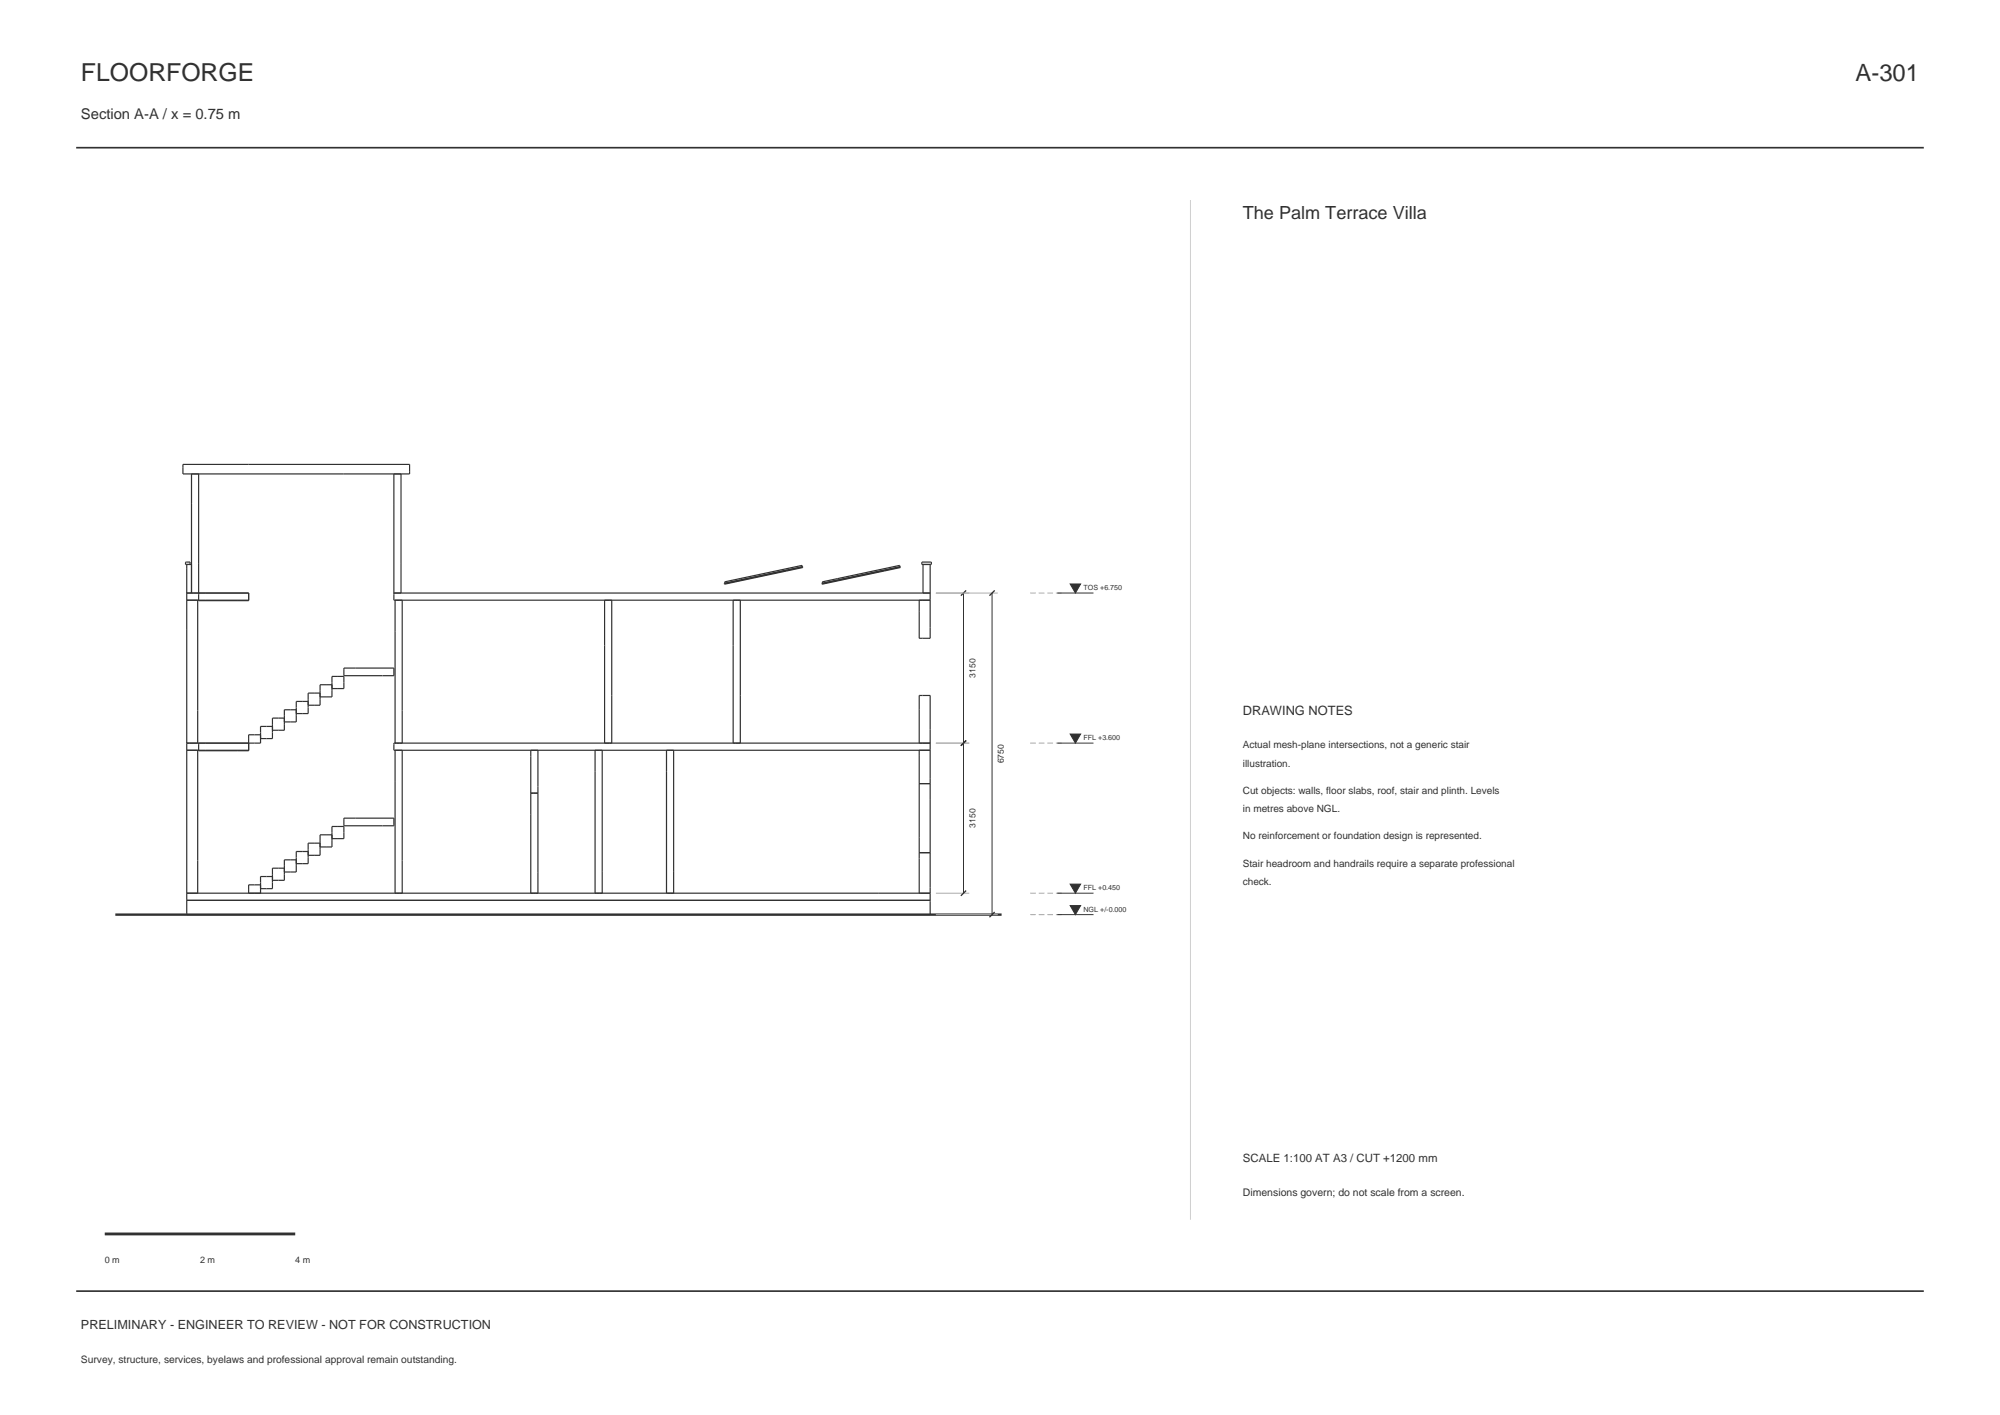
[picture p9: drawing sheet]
<svg xmlns="http://www.w3.org/2000/svg" width="420mm" height="297mm" viewBox="0 0 420 297" stroke-linecap="round" stroke-linejoin="round" font-family="sans-serif">
<defs><g id="words">
<text font-size="5.2" fill="#25372f" x="17" y="17">FLOORFORGE</text>
<text font-size="5" fill="#25372f" x="389.7" y="17">A-301</text>
<text font-size="3.8" fill="#25372f" x="261" y="46">The Palm Terrace Villa</text>
<text font-size="3.1" fill="#25372f" x="17" y="25">Section A-A / x = 0.75 m</text>
<text font-size="2.7" fill="#25372f" x="261" y="150">DRAWING NOTES</text>
<text font-size="2.6" fill="#25372f" x="17" y="279">PRELIMINARY - ENGINEER TO REVIEW - NOT FOR CONSTRUCTION</text>
<text font-size="2.4" fill="#25372f" x="261" y="244">SCALE 1:100 AT A3 / CUT +1200 mm</text>
<text font-size="2.2" fill="#25372f" x="261" y="251">Dimensions govern; do not scale from a screen.</text>
<g font-size="2.1" fill="#25372f">
<text x="261" y="157">Actual mesh-plane intersections, not a generic stair</text>
<text x="261" y="160.9">illustration.</text>
<text x="261" y="166.6">Cut objects: walls, floor slabs, roof, stair and plinth. Levels</text>
<text x="261" y="170.5">in metres above NGL.</text>
<text x="261" y="176.2">No reinforcement or foundation design is represented.</text>
<text x="261" y="181.9">Stair headroom and handrails require a separate professional</text>
<text x="261" y="185.8">check.</text>
<text x="17" y="286">Survey, structure, services, byelaws and professional approval remain outstanding.</text>
</g>
<g font-size="1.9" fill="#25372f">
<text x="22" y="265">0 m</text>
<text x="42" y="265">2 m</text>
<text x="62" y="265">4 m</text>
</g>
<g font-size="1.8" fill="#25372f">
<text x="204.8" y="142.2" transform="rotate(-90 204.8 142.2)">3150</text>
<text x="210.8" y="160.2" transform="rotate(-90 210.8 160.2)">6750</text>
<text x="204.8" y="173.7" transform="rotate(-90 204.8 173.7)">3150</text>
</g>
<g font-size="1.5" fill="#25372f">
<text x="227.5" y="123.9">TOS +6.750</text>
<text x="227.5" y="155.4">FFL +3.600</text>
<text x="227.5" y="191.4">NGL +/-0.000</text>
<text x="227.5" y="186.9">FFL +0.450</text>
</g>
</g></defs>
<path d="M16 31h388M16 271h388" fill="none" stroke="#25372f" stroke-width=".35"/>
<g fill="none" stroke="#25372f" stroke-width=".25">
<path d="M38.4 97.5h47.6v2h-47.6zM40.2 99.5v25M41.7 99.5v26.6h10.5v-1.6h-13M82.7 99.5v26.5h112.6M84.2 99.5v25M39.2 118.5v73.5h156.1v-46h-2.3v10M39.9 118.5v-.5h-.9v.5h1.2M193.6 118h2v.5h-2zM193.8 118.5v6M195.3 118.5v15.5h-2.3v-8M39.2 126h13M41.5 126v30"/>
<path d="M82.7 124.5h112.6M83 126v30M84.5 126v30M127 126v30M128.5 126v30M152.1 122.4l16.4-3.5 .1 .2-16.5 3.5zM152.2 122.1l16.2-3.4 .1 .3-16.2 3.5zM154 126v30M155.5 126v30M172.6 122.4l16.4-3.5 .1 .2-16.5 3.5zM172.7 122.1l16.2-3.4 .1 .3-16.2 3.5zM39.2 157.5h13"/>
<path d="M41.5 157.5v30M54.7 154.2h-2.5v3.4h-10.5v-1.6M57.2 152.5h-2.5v3.5h-15.5M59.7 150.7h-2.5v4.3h-2.5M62.2 149h-2.5v4.3h-2.5M64.7 147.2h-2.5v4.3h-2.5M67.2 145.5h-2.5v4.3h-2.5M69.7 143.7h-2.5v4.3h-2.5M69.7 144.5h2.5v-2.5h-2.5v4.3h-2.5M72.2 140.2h10.5v1.6h-10.5zM83 157.5v30M84.5 157.5v30"/>
<path d="M111.5 157.5v30M113 157.5v30M125 157.5v30M126.5 157.5v30M140 157.5v30M141.5 157.5v30M193 157.5v30M195.3 156h-112.6v1.5h112.6M64.7 178.7h-2.5v4.3h-2.5M67.2 177h-2.5v4.3h-2.5M69.7 175.2h-2.5v4.3h-2.5M69.7 176h2.5v-2.5h-2.5v4.3h-2.5"/>
<path d="M72.2 171.7h10.5v1.6h-10.5zM111.5 166.5h1.5M193 179h2.3M193 164.5h2.3M39.2 189h156.1M39.2 187.5h156.1M54.7 185.7h-2.5v1.8M57.2 184h-2.5v3.5M59.7 182.2h-2.5v4.3h-2.5M62.2 180.5h-2.5v4.3h-2.5"/>
</g>
<path d="M24.2 192h186.1" fill="none" stroke="#25372f" stroke-width=".5"/>
<path d="M196.5 124.5h13M196.5 156h7M196.5 187.5h7M196.5 192h13" fill="none" stroke="#a8afa4" stroke-width=".21"/>
<path d="M202.3 124.5v63M208.3 124.5v67.5M222 124.5h7.6M222 156h7.6M222 192h7.6M222 187.5h7.6" fill="none" stroke="#25372f" stroke-width=".21"/>
<path d="M202.9 123.9l-1.1 1.1M208.9 123.9l-1.1 1.1M202.9 155.4l-1.1 1.1M202.9 186.9l-1.1 1.1M208.9 191.4l-1.1 1.1" fill="none" stroke="#25372f" stroke-width=".28"/>
<path d="M216.3 124.5h7M216.3 156h7M216.3 192h7M216.3 187.5h7" fill="none" stroke="#a8afa4" stroke-width=".21" stroke-dasharray="1.2 .6" stroke-linecap="butt"/>
<g fill="#25372f" stroke="#25372f" stroke-width=".21">
<path d="M224.7 190.1h2.2l-1.1 1.9z"/>
<path d="M224.7 185.6h2.2l-1.1 1.9z"/>
<path d="M224.7 154.1h2.2l-1.1 1.9z"/>
<path d="M224.7 122.6h2.2l-1.1 1.9z"/>
</g>
<path d="M250 42v214" fill="none" stroke="#c9d0c7" stroke-width=".21"/>
<path d="M22 259h40" fill="none" stroke="#25372f" stroke-width=".6"/>
<use href="#words"/>
</svg>
